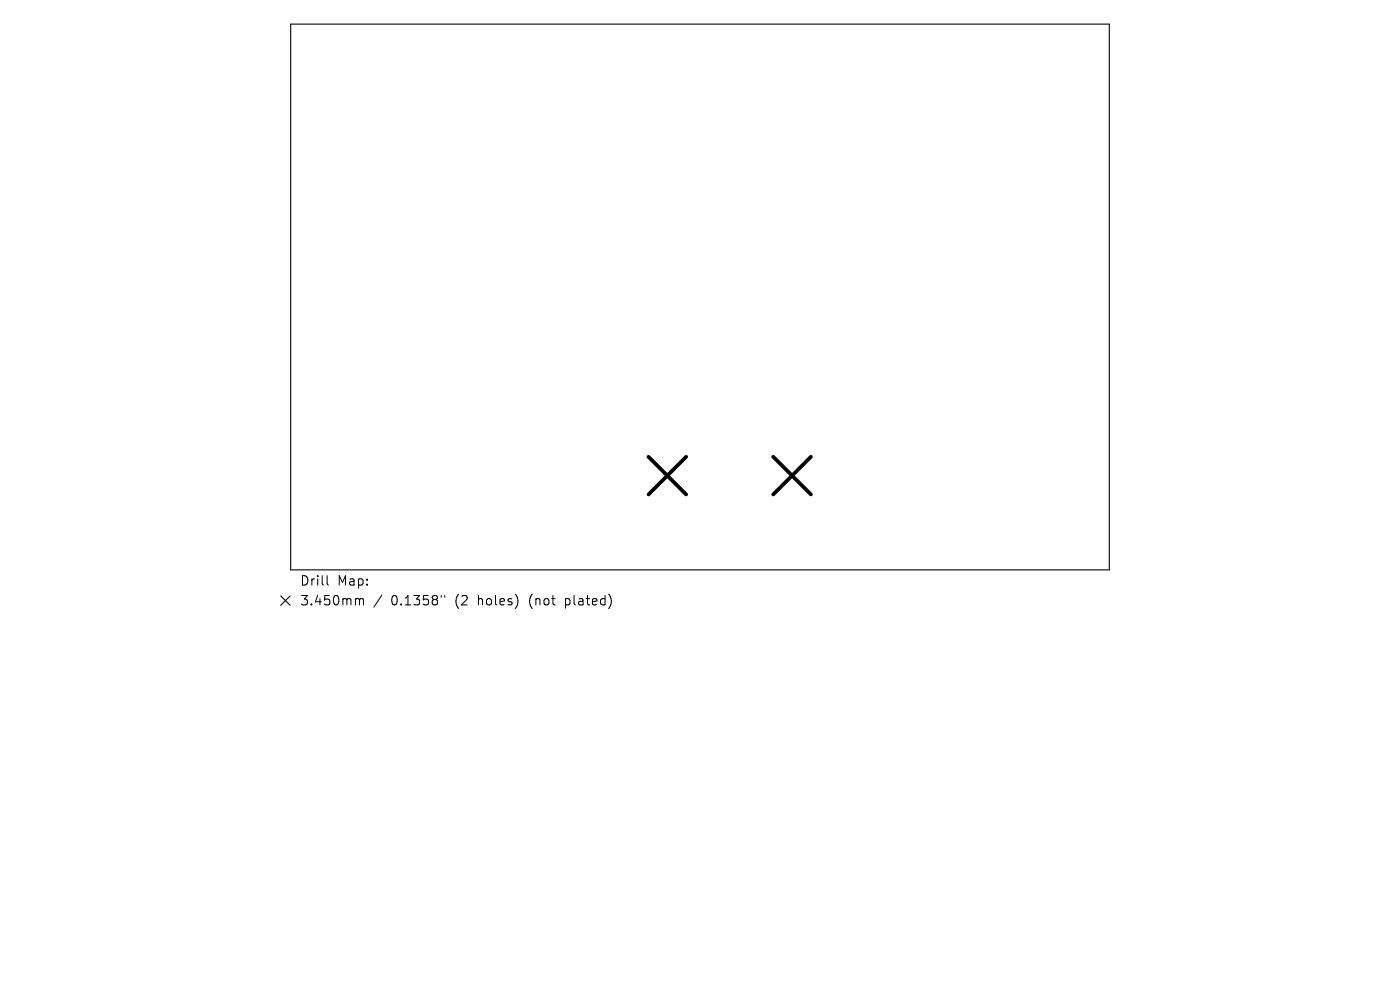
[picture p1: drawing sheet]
<svg xmlns="http://www.w3.org/2000/svg" width="297mm" height="210mm" viewBox="0 0 297 210" stroke-linecap="round" stroke-linejoin="round" font-family="sans-serif">
<defs><g id="words">
<g font-size="2.8">
<text x="63.6" y="124.5">Drill</text>
<text x="71.6" y="124.5">Map:</text>
<text x="63.6" y="128.7">3.450mm</text>
<text x="83" y="128.7">0.1358&quot;</text>
<text x="96.7" y="128.7">(2</text>
<text x="101.7" y="128.7">holes)</text>
<text x="112.7" y="128.7">(not</text>
<text x="120.6" y="128.7">plated)</text>
</g>
</g></defs>
<path d="M61.7 5.1h173.6v115.8h-173.6zM59.6 126.4l2 2M61.6 126.4l-2 2" fill="none" stroke="#000" stroke-width=".23"/>
<path d="M137.6 96.9l8 8M145.6 96.9l-8 8M164 96.9l8 8M172 96.9l-8 8" fill="none" stroke="#000" stroke-width=".8"/>
<path d="M69.4 122.1v1.7l.3 .3M75.7 127l.5 .1 .1 .2M76.3 127.3l.2-.3 .5 .1 .1 1.2M76.3 127.3v1M81 126.2l-1.7 2.6M93.6 126.3v.4M94.4 126.3v.4" fill="none" stroke="#000" stroke-width=".21"/>
<use href="#words"/>
</svg>
